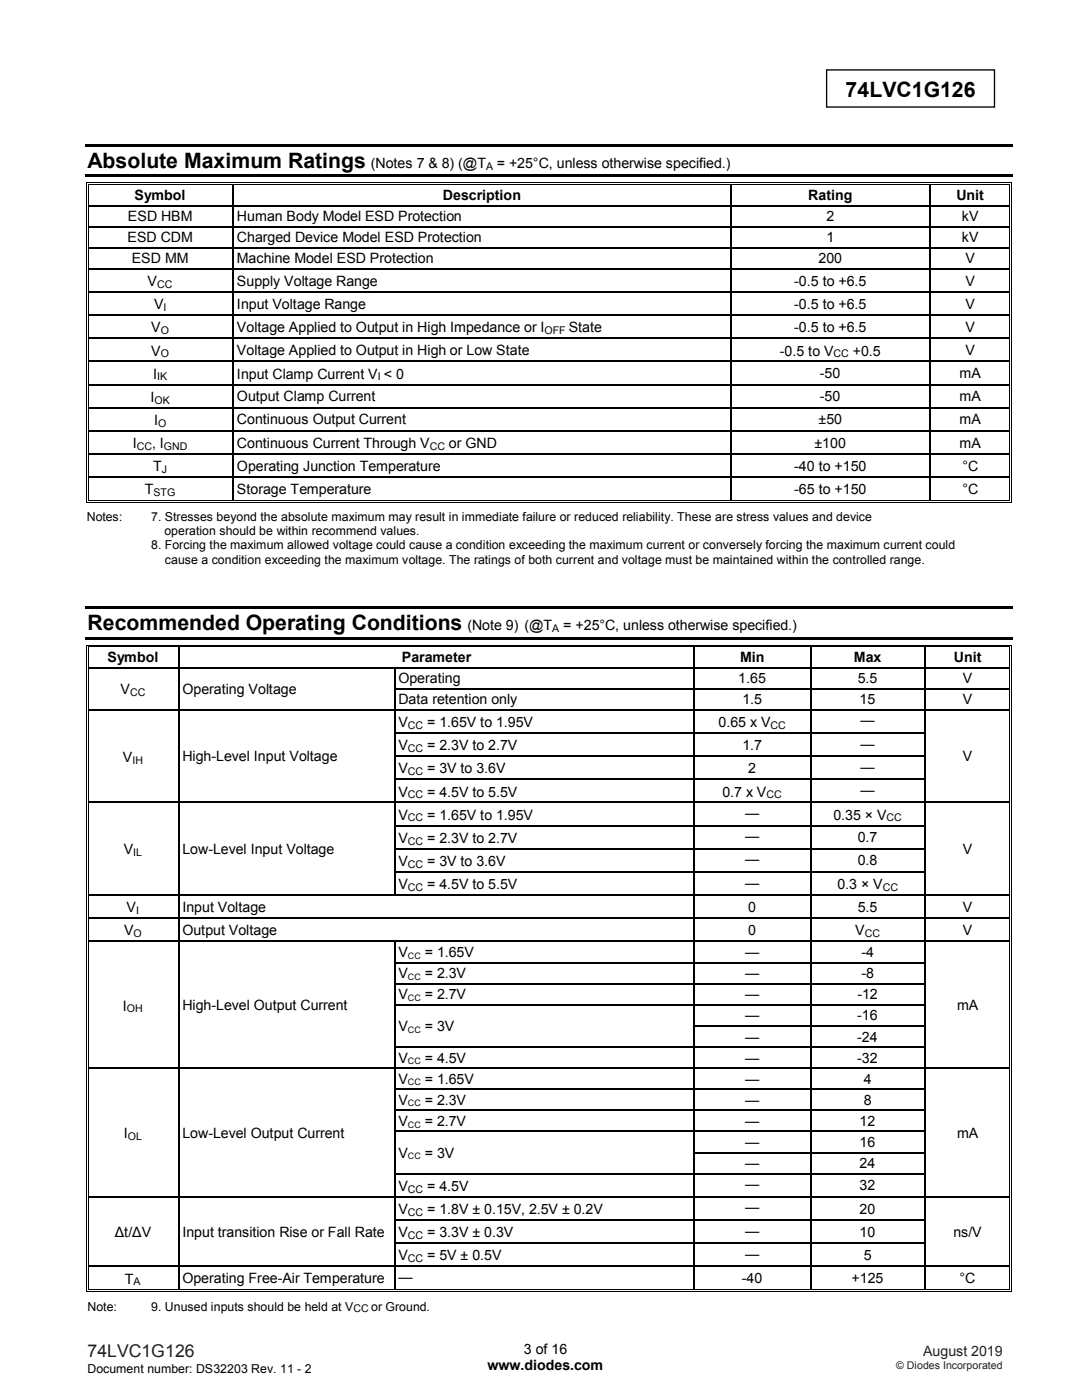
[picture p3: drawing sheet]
<svg xmlns="http://www.w3.org/2000/svg" width="216mm" height="279mm" viewBox="0 0 216 279" stroke-linecap="round" stroke-linejoin="round" font-family="sans-serif">
<defs><g id="words">
<g font-size="4.2">
<text x="168.7" y="19.3">74LVC1G126</text>
<text x="17.5" y="33.5">Absolute Maximum Ratings</text>
<text x="17.5" y="125.8">Recommended Operating Conditions</text>
</g>
<text font-size="3.5" fill="#231f20" x="17.5" y="270.9">74LVC1G126</text>
<g font-size="2.8">
<text x="74" y="33.5">(Notes 7 &amp; 8) (@T</text>
<text x="99.1" y="33.5">= +25°C, unless otherwise specified.)</text>
<text x="26.8" y="39.8">Symbol</text>
<text x="88.4" y="39.8">Description</text>
<text x="161.3" y="39.8">Rating</text>
<text x="190.8" y="39.8">Unit</text>
<text x="25.5" y="44.1">ESD HBM</text>
<text x="47.3" y="44.1">Human Body Model ESD Protection</text>
<text x="164.9" y="44.1">2</text>
<text x="191.9" y="44.1">kV</text>
<text x="25.4" y="48.3">ESD CDM</text>
<text x="26.3" y="52.5">ESD MM</text>
<text x="47.3" y="48.3">Charged Device Model ESD Protection</text>
<text x="47.3" y="52.5">Machine Model ESD Protection</text>
<text x="163.3" y="52.5">200</text>
<text x="164.9" y="48.3">1</text>
<text x="191.9" y="48.3">kV</text>
<text x="192.7" y="52.5">V</text>
<text x="29.5" y="57.1">V</text>
<text x="47.3" y="57">Supply Voltage Range</text>
<text x="158.5" y="57">-0.5 to +6.5</text>
<text x="192.7" y="57">V</text>
<text x="30.7" y="61.7">V</text>
<text x="47.3" y="61.6">Input Voltage Range</text>
<text x="158.5" y="61.6">-0.5 to +6.5</text>
<text x="192.7" y="61.6">V</text>
<text x="30.2" y="66.3">V</text>
<text x="30.2" y="71">V</text>
<text x="47.3" y="66.3">Voltage Applied to Output in High Impedance or I</text>
<text x="47.3" y="70.8">Voltage Applied to Output in High or Low State</text>
<text x="113.5" y="66.3">State</text>
<text x="155.6" y="71">-0.5 to V</text>
<text x="158.5" y="66.2">-0.5 to +6.5</text>
<text x="170.2" y="71">+0.5</text>
<text x="192.7" y="66.2">V</text>
<text x="192.7" y="70.8">V</text>
<text x="30.6" y="75.6">I</text>
<text x="47.3" y="75.6">Input Clamp Current V &lt; 0</text>
<text x="163.6" y="75.4">-50</text>
<text x="191.5" y="75.4">mA</text>
<text x="30" y="80.2">I</text>
<text x="47.3" y="80.1">Output Clamp Current</text>
<text x="163.6" y="80.1">-50</text>
<text x="191.5" y="80.1">mA</text>
<text x="26.5" y="89.5">I</text>
<text x="30.4" y="89.5">, I</text>
<text x="30.7" y="84.8">I</text>
<text x="47.3" y="84.7">Continuous Output Current</text>
<text x="47.3" y="89.5">Continuous Current Through V</text>
<text x="89.6" y="89.5">or GND</text>
<text x="162.5" y="89.3">±100</text>
<text x="163.3" y="84.7">±50</text>
<text x="191.5" y="84.7">mA</text>
<text x="191.5" y="89.3">mA</text>
<text x="30.6" y="94.1">T</text>
<text x="47.3" y="93.9">Operating Junction Temperature</text>
<text x="158.5" y="93.9">-40 to +150</text>
<text x="192" y="93.9">°C</text>
<text x="28.9" y="98.7">T</text>
<text x="47.3" y="98.6">Storage Temperature</text>
<text x="158.5" y="98.6">-65 to +150</text>
<text x="192" y="98.6">°C</text>
<text x="93.3" y="125.8">(Note 9) (@T</text>
<text x="112.4" y="125.8">= +25°C, unless otherwise specified.)</text>
<text x="21.4" y="132.1">Symbol</text>
<text x="79.5" y="136.4">Operating</text>
<text x="80.2" y="132.1">Parameter</text>
<text x="147.3" y="136.4">1.65</text>
<text x="147.7" y="132.1">Min</text>
<text x="170.3" y="132.1">Max</text>
<text x="171.2" y="136.4">5.5</text>
<text x="190.3" y="132.1">Unit</text>
<text x="192.2" y="136.4">V</text>
<text x="24" y="138.6">V</text>
<text x="36.4" y="138.4">Operating Voltage</text>
<text x="79.5" y="140.5">Data retention only</text>
<text x="148.1" y="140.5">1.5</text>
<text x="171.5" y="140.5">15</text>
<text x="192.2" y="140.5">V</text>
<text x="79.5" y="145.1">V</text>
<text x="79.5" y="149.7">V</text>
<text x="85.3" y="149.7">= 2.3V to 2.7V</text>
<text x="85.3" y="145.1">= 1.65V to 1.95V</text>
<text x="143.4" y="145.1">0.65 x V</text>
<text x="148.1" y="149.6">1.7</text>
<text x="171.7" y="144.8">—</text>
<text x="171.7" y="149.4">—</text>
<text x="24.5" y="152.1">V</text>
<text x="36.4" y="151.9">High-Level Input Voltage</text>
<text x="79.5" y="154.3">V</text>
<text x="85.3" y="154.3">= 3V to 3.6V</text>
<text x="149.3" y="154.2">2</text>
<text x="171.7" y="154">—</text>
<text x="192.2" y="151.9">V</text>
<text x="79.5" y="159">V</text>
<text x="85.3" y="159">= 4.5V to 5.5V</text>
<text x="144.1" y="159">0.7 x V</text>
<text x="171.7" y="158.6">—</text>
<text x="79.5" y="163.6">V</text>
<text x="85.3" y="163.6">= 1.65V to 1.95V</text>
<text x="148.7" y="163.2">—</text>
<text x="148.7" y="167.9">—</text>
<text x="166.3" y="163.6">0.35 × V</text>
<text x="24.7" y="170.5">V</text>
<text x="36.4" y="170.4">Low-Level Input Voltage</text>
<text x="79.5" y="168.2">V</text>
<text x="79.5" y="172.8">V</text>
<text x="85.3" y="168.2">= 2.3V to 2.7V</text>
<text x="85.3" y="172.8">= 3V to 3.6V</text>
<text x="148.7" y="172.5">—</text>
<text x="171.2" y="168.1">0.7</text>
<text x="171.2" y="172.7">0.8</text>
<text x="192.2" y="170.4">V</text>
<text x="79.5" y="177.5">V</text>
<text x="85.3" y="177.5">= 4.5V to 5.5V</text>
<text x="148.7" y="177.1">—</text>
<text x="167.1" y="177.5">0.3 × V</text>
<text x="25.3" y="182.1">V</text>
<text x="36.4" y="181.9">Input Voltage</text>
<text x="149.3" y="181.9">0</text>
<text x="171.2" y="181.9">5.5</text>
<text x="192.1" y="181.9">V</text>
<text x="24.8" y="186.7">V</text>
<text x="36.4" y="186.6">Output Voltage</text>
<text x="79.5" y="191">V</text>
<text x="84.8" y="191">= 1.65V</text>
<text x="148.7" y="191">—</text>
<text x="149.3" y="186.6">0</text>
<text x="170.6" y="186.7">V</text>
<text x="171.9" y="191">-4</text>
<text x="192.2" y="186.6">V</text>
<text x="79.5" y="195.2">V</text>
<text x="84.8" y="195.2">= 2.3V</text>
<text x="148.7" y="195.2">—</text>
<text x="171.9" y="195.2">-8</text>
<text x="24.5" y="201.7">I</text>
<text x="36.4" y="201.5">High-Level Output Current</text>
<text x="79.5" y="199.4">V</text>
<text x="84.8" y="199.4">= 2.7V</text>
<text x="148.7" y="203.6">—</text>
<text x="148.7" y="199.4">—</text>
<text x="171.1" y="203.6">-16</text>
<text x="171.1" y="199.4">-12</text>
<text x="191" y="201.5">mA</text>
<text x="79.5" y="205.7">V</text>
<text x="84.8" y="205.7">= 3V</text>
<text x="148.7" y="207.9">—</text>
<text x="171.1" y="207.9">-24</text>
<text x="79.5" y="212">V</text>
<text x="84.8" y="212">= 4.5V</text>
<text x="148.7" y="212">—</text>
<text x="171.1" y="212">-32</text>
<text x="79.5" y="216.3">V</text>
<text x="79.5" y="220.5">V</text>
<text x="84.8" y="216.3">= 1.65V</text>
<text x="84.8" y="220.5">= 2.3V</text>
<text x="148.7" y="216.3">—</text>
<text x="148.7" y="220.5">—</text>
<text x="172.3" y="216.3">4</text>
<text x="172.3" y="220.5">8</text>
<text x="24.7" y="227.2">I</text>
<text x="36.4" y="227">Low-Level Output Current</text>
<text x="79.5" y="224.7">V</text>
<text x="84.8" y="224.7">= 2.7V</text>
<text x="148.7" y="224.7">—</text>
<text x="171.5" y="224.7">12</text>
<text x="191" y="227">mA</text>
<text x="79.5" y="231">V</text>
<text x="84.8" y="231">= 3V</text>
<text x="148.7" y="228.9">—</text>
<text x="148.7" y="233.1">—</text>
<text x="171.5" y="228.9">16</text>
<text x="171.5" y="233.1">24</text>
<text x="79.5" y="237.7">V</text>
<text x="85.3" y="237.7">= 4.5V</text>
<text x="148.7" y="237.4">—</text>
<text x="171.5" y="237.6">32</text>
<text x="79.5" y="242.3">V</text>
<text x="85.3" y="242.3">= 1.8V ± 0.15V, 2.5V ± 0.2V</text>
<text x="148.7" y="242">—</text>
<text x="171.5" y="242.2">20</text>
<text x="22.9" y="246.8">Δt/ΔV</text>
<text x="36.4" y="246.8">Input transition Rise or Fall Rate</text>
<text x="79.5" y="246.9">V</text>
<text x="79.5" y="251.5">V</text>
<text x="85.3" y="246.9">= 3.3V ± 0.3V</text>
<text x="85.3" y="251.5">= 5V ± 0.5V</text>
<text x="148.7" y="246.6">—</text>
<text x="148.7" y="251.2">—</text>
<text x="171.5" y="246.8">10</text>
<text x="172.3" y="251.4">5</text>
<text x="190.2" y="246.8">ns/V</text>
<text x="24.9" y="256.2">T</text>
<text x="36.4" y="256">Operating Free-Air Temperature</text>
<text x="79.5" y="255.8">—</text>
<text x="148" y="256">-40</text>
<text x="169.9" y="256">+125</text>
<text x="191.5" y="256">°C</text>
<text x="97.3" y="273.4">www.diodes.com</text>
<text x="104.5" y="270.2">3 of 16</text>
</g>
<text font-size="2.8" fill="#231f20" x="184.2" y="270.6">August 2019</text>
<g font-size="2.5">
<text x="17.3" y="104">Notes:</text>
<text x="30.2" y="104">7. Stresses beyond the absolute maximum may result in immediate failure or reduced reliability. These are stress values and device</text>
<text x="32.8" y="106.8">operation should be within recommend values.</text>
<text x="30.2" y="109.6">8. Forcing the maximum allowed voltage could cause a condition exceeding the maximum current or conversely forcing the maximum current could</text>
<text x="32.9" y="112.5">cause a condition exceeding the maximum voltage. The ratings of both current and voltage must be maintained within the controlled range.</text>
<text x="17.5" y="261.6">Note:</text>
<text x="30.2" y="261.6">9. Unused inputs should be held at V</text>
<text x="74.1" y="261.6">or Ground.</text>
<text x="17.5" y="274">Document number: DS32203 Rev. 11 - 2</text>
</g>
<g font-size="2.1">
<text x="97" y="33.9">A</text>
<text x="31.4" y="57.4">CC</text>
<text x="32.6" y="62.1">I</text>
<text x="32.1" y="66.7">O</text>
<text x="32.1" y="71.3">O</text>
<text x="108.7" y="66.7">OFF</text>
<text x="166.3" y="71.3">CC</text>
<text x="31.4" y="75.9">IK</text>
<text x="75.4" y="75.9">I</text>
<text x="30.8" y="80.6">OK</text>
<text x="27.3" y="89.8">CC</text>
<text x="31.5" y="85.2">O</text>
<text x="32.7" y="89.8">GND</text>
<text x="85.8" y="89.8">CC</text>
<text x="32.3" y="94.4">J</text>
<text x="30.6" y="99">STG</text>
<text x="110.2" y="126.1">A</text>
<text x="26" y="138.9">CC</text>
<text x="81.4" y="145.5">CC</text>
<text x="153.8" y="145.5">CC</text>
<text x="26.4" y="152.4">IH</text>
<text x="81.4" y="150.1">CC</text>
<text x="81.4" y="154.7">CC</text>
<text x="81.4" y="159.3">CC</text>
<text x="153" y="159.3">CC</text>
<text x="81.4" y="163.9">CC</text>
<text x="176.9" y="163.9">CC</text>
<text x="26.6" y="170.9">IL</text>
<text x="81.4" y="168.6">CC</text>
<text x="81.4" y="173.2">CC</text>
<text x="81.4" y="177.8">CC</text>
<text x="176.1" y="177.8">CC</text>
<text x="27.2" y="182.4">I</text>
<text x="26.7" y="187">O</text>
<text x="172.6" y="187">CC</text>
<text x="25.3" y="202">OH</text>
<text x="25.5" y="227.5">OL</text>
<text x="81.4" y="238">CC</text>
<text x="81.4" y="242.7">CC</text>
<text x="81.4" y="247.3">CC</text>
<text x="81.4" y="251.9">CC</text>
<text x="26.7" y="256.5">A</text>
<text x="70.5" y="261.9">CC</text>
</g>
<text font-size="2.1" fill="#231f20" x="178.8" y="273.2">© Diodes Incorporated</text>
<g font-size="1.8">
<text x="81.4" y="191.3">CC</text>
<text x="81.4" y="195.5">CC</text>
<text x="81.4" y="199.8">CC</text>
<text x="81.4" y="206.1">CC</text>
<text x="81.4" y="212.4">CC</text>
<text x="81.4" y="216.6">CC</text>
<text x="81.4" y="220.8">CC</text>
<text x="81.4" y="225">CC</text>
<text x="81.4" y="231.4">CC</text>
</g>
</g></defs>
<path d="M164.9 14h33.5v7.4h-33.5z" fill="none" stroke="#000" stroke-width=".26"/>
<g fill="#000">
<path d="M17 28.7h185.1v.5h-185.1z" fill-rule="evenodd"/>
<path d="M17 34.8h185.1v.5h-185.1z" fill-rule="evenodd"/>
<path d="M17 120.9h185.1v.6h-185.1z" fill-rule="evenodd"/>
<path d="M17 127.1h185.1v.5h-185.1z" fill-rule="evenodd"/>
</g>
<g fill="#000">
<path d="M17.2 36.4h.2v.6h-.2zM17.2 36.4h.5v.2h-.5zM17.6 36.7h.1v.3h-.1zM17.6 36.7h.1v.2h-.1zM46.4 36.9l.3 .1zM46.4 36.4h.5v.2h-.5zM46.4 36.7h.5v.2h-.5zM145.7 36.9l.2 .1zM145.7 36.4h.5v.2h-.5zM145.7 36.7h.5v.2h-.5zM185.5 36.9l.2 .1zM185.5 36.4h.5v.2h-.5z"/>
<path d="M185.5 36.7h.5v.2h-.5zM201.4 36.4h.5v.2h-.5zM201.4 36.7h.1v.3h-.1zM201.4 36.7h.1v.2h-.1zM201.7 36.4h.2v.6h-.2zM17.2 40.9h.2v.2h-.2zM17.2 45.1h.2v.2h-.2zM17.2 49.3h.2v.3h-.2zM17.2 53.6h.2v.2h-.2zM17.2 58.2h.2v.2h-.2zM17.6 40.9h.1v.2h-.1zM17.6 45.1h.1v.2h-.1z"/>
<path d="M17.6 49.3h.1v.3h-.1zM17.6 53.6h.1v.2h-.1zM17.6 58.2h.1v.2h-.1zM46.4 40.9h.3v.2h-.3zM46.4 45.1h.3v.2h-.3zM46.4 49.3h.3v.3h-.3zM46.4 53.6h.3v.2h-.3zM46.4 58.2h.3v.2h-.3zM145.7 40.9h.2v.2h-.2zM145.7 45.1h.2v.2h-.2zM145.7 49.3h.2v.3h-.2zM145.7 53.6h.2v.2h-.2z"/>
<path d="M145.7 58.2h.2v.2h-.2zM185.5 40.9h.2v.2h-.2zM185.5 45.1h.2v.2h-.2zM185.5 49.3h.2v.3h-.2zM185.5 53.6h.2v.2h-.2zM185.5 58.2h.2v.2h-.2zM201.4 40.9h.1v.2h-.1zM201.4 45.1h.1v.2h-.1zM201.4 49.3h.1v.3h-.1zM201.4 53.6h.1v.2h-.1zM201.4 58.2h.1v.2h-.1zM201.7 40.9h.2v.2h-.2z"/>
<path d="M201.7 45.1h.2v.2h-.2zM201.7 49.3h.2v.3h-.2zM201.7 53.6h.2v.2h-.2zM201.7 58.2h.2v.2h-.2zM17.2 62.8h.2v.2h-.2zM17.2 67.4h.2v.2h-.2zM17.2 72h.2v.3h-.2zM17.2 76.6h.2v.3h-.2zM17.6 62.8h.1v.2h-.1zM17.6 67.4h.1v.2h-.1zM17.6 72h.1v.3h-.1zM17.6 76.6h.1v.3h-.1z"/>
<path d="M46.4 62.8h.3v.2h-.3zM46.4 67.4h.3v.2h-.3zM46.4 72h.3v.3h-.3zM46.4 76.6h.3v.3h-.3zM145.7 62.8h.2v.2h-.2zM145.7 67.4h.2v.2h-.2zM145.7 72h.2v.3h-.2zM145.7 76.6h.2v.3h-.2zM185.5 62.8h.2v.2h-.2zM185.5 67.4h.2v.2h-.2zM185.5 72h.2v.3h-.2zM185.5 76.6h.2v.3h-.2z"/>
<path d="M201.4 62.8h.1v.2h-.1zM201.4 67.4h.1v.2h-.1zM201.4 72h.1v.3h-.1zM201.4 76.6h.1v.3h-.1zM201.7 62.8h.2v.2h-.2zM201.7 67.4h.2v.2h-.2zM201.7 72h.2v.3h-.2zM201.7 76.6h.2v.3h-.2zM17.2 81.2h.2v.3h-.2zM17.2 85.9h.2v.2h-.2zM17.2 90.5h.2v.3h-.2zM17.2 95.1h.2v.3h-.2z"/>
<path d="M17.6 81.2h.1v.3h-.1zM17.6 85.9h.1v.2h-.1zM17.6 90.5h.1v.3h-.1zM17.6 95.1h.1v.3h-.1zM17.6 99.8h.1v.1h-.1zM46.4 81.2h.3v.3h-.3zM46.4 85.9h.3v.2h-.3zM46.4 90.5h.3v.3h-.3zM46.4 95.1h.3v.3h-.3zM46.4 99.8h.5v.1h-.5zM145.7 81.2h.2v.3h-.2zM145.7 85.9h.2v.2h-.2z"/>
<path d="M145.7 90.5h.2v.3h-.2zM145.7 95.1h.2v.3h-.2zM145.7 99.8h.5v.1h-.5zM185.5 81.2h.2v.3h-.2zM185.5 85.9h.2v.2h-.2zM185.5 90.5h.2v.3h-.2zM185.5 95.1h.2v.3h-.2zM185.5 99.8h.5v.1h-.5zM201.4 81.2h.1v.3h-.1zM201.4 85.9h.1v.2h-.1zM201.4 90.5h.1v.3h-.1zM201.4 95.1h.1v.3h-.1z"/>
<path d="M201.4 99.8h.1v.1h-.1zM201.7 81.2h.2v.3h-.2zM201.7 85.9h.2v.2h-.2zM201.7 90.5h.2v.3h-.2zM201.7 95.1h.2v.3h-.2zM17.2 99.8h.2v.5h-.2zM17.2 100.1h.5v.2h-.5zM46.4 100.1h.5v.2h-.5zM145.7 100.1h.5v.2h-.5zM185.5 100.1h.5v.2h-.5zM201.4 100.1h.5v.2h-.5zM201.7 99.8h.2v.5h-.2z"/>
<path d="M17.2 128.7h.2v.5h-.2zM17.2 128.7h.5v.1h-.5zM17.2 133.1h.2v.2h-.2zM17.2 137.3h.2v.3h-.2zM17.6 129h.1v.2h-.1zM17.6 133.1h.1v.2h-.1zM17.6 137.3h.1v.3h-.1zM35.5 129.2h.3zM35.5 128.7h.5v.1h-.5zM35.5 129h.5v.2h-.5zM35.5 133.1h.3v.2h-.3zM35.5 137.3h.3v.3h-.3z"/>
<path d="M78.7 133.1h.2v.2h-.2zM78.7 137.3h.2v.3h-.2zM138.4 129.2h.2zM138.4 128.7h.5v.1h-.5zM138.4 129h.5v.2h-.5zM138.4 133.1h.2v.2h-.2zM138.4 137.3h.2v.3h-.2zM161.6 129.2h.3zM161.6 128.7h.5v.1h-.5zM161.6 129h.5v.2h-.5zM161.6 133.1h.3v.2h-.3zM161.6 137.3h.3v.3h-.3z"/>
<path d="M184.4 129.2h.3zM184.4 128.7h.5v.1h-.5zM184.4 129h.5v.2h-.5zM184.4 133.1h.3v.2h-.3zM184.4 137.3h.3v.3h-.3zM201.4 128.7h.5v.1h-.5zM201.4 129h.1v.2h-.1zM201.4 133.1h.1v.2h-.1zM201.4 137.3h.1v.3h-.1zM201.7 128.7h.2v.5h-.2zM201.7 133.1h.2v.2h-.2zM201.7 137.3h.2v.3h-.2z"/>
<path d="M17.2 141.6h.2v.2h-.2zM17.2 146.2h.2v.2h-.2zM17.2 150.8h.2v.2h-.2zM17.2 155.4h.2v.3h-.2zM17.6 141.6h.1v.2h-.1zM17.6 146.2h.1v.2h-.1zM17.6 150.8h.1v.2h-.1zM17.6 155.4h.1v.3h-.1zM35.5 141.6h.3v.2h-.3zM35.5 146.2h.3v.2h-.3zM35.5 150.8h.3v.2h-.3zM35.5 155.4h.3v.3h-.3z"/>
<path d="M78.7 141.6h.2v.2h-.2zM78.7 146.2h.2v.2h-.2zM78.7 150.8h.2v.2h-.2zM78.7 155.4h.2v.3h-.2zM138.4 141.6h.2v.2h-.2zM138.4 146.2h.2v.2h-.2zM138.4 150.8h.2v.2h-.2zM138.4 155.4h.2v.3h-.2zM161.6 141.6h.3v.2h-.3zM161.6 146.2h.3v.2h-.3zM161.6 150.8h.3v.2h-.3zM161.6 155.4h.3v.3h-.3z"/>
<path d="M184.4 141.6h.3v.2h-.3zM184.4 146.2h.3v.2h-.3zM184.4 150.8h.3v.2h-.3zM184.4 155.4h.3v.3h-.3zM201.4 141.6h.1v.2h-.1zM201.4 146.2h.1v.2h-.1zM201.4 150.8h.1v.2h-.1zM201.4 155.4h.1v.3h-.1zM201.7 141.6h.2v.2h-.2zM201.7 146.2h.2v.2h-.2zM201.7 150.8h.2v.2h-.2zM201.7 155.4h.2v.3h-.2z"/>
<path d="M17.2 160h.2v.3h-.2zM17.2 164.6h.2v.3h-.2zM17.2 169.3h.2v.2h-.2zM17.2 173.9h.2v.3h-.2zM17.2 178.5h.2v.3h-.2zM17.6 160h.1v.3h-.1zM17.6 164.6h.1v.3h-.1zM17.6 169.3h.1v.2h-.1zM17.6 173.9h.1v.3h-.1zM17.6 178.5h.1v.3h-.1zM35.5 160h.3v.3h-.3zM35.5 164.6h.3v.3h-.3z"/>
<path d="M35.5 169.3h.3v.2h-.3zM35.5 173.9h.3v.3h-.3zM35.5 178.5h.3v.3h-.3zM78.7 160h.2v.3h-.2zM78.7 164.6h.2v.3h-.2zM78.7 169.3h.2v.2h-.2zM78.7 173.9h.2v.3h-.2zM78.7 178.5h.2v.3h-.2zM138.4 160h.2v.3h-.2zM138.4 164.6h.2v.3h-.2zM138.4 169.3h.2v.2h-.2zM138.4 173.9h.2v.3h-.2z"/>
<path d="M138.4 178.5h.2v.3h-.2zM161.6 160h.3v.3h-.3zM161.6 164.6h.3v.3h-.3zM161.6 169.3h.3v.2h-.3zM161.6 173.9h.3v.3h-.3zM161.6 178.5h.3v.3h-.3zM184.4 160h.3v.3h-.3zM184.4 164.6h.3v.3h-.3zM184.4 169.3h.3v.2h-.3zM184.4 173.9h.3v.3h-.3zM184.4 178.5h.3v.3h-.3zM201.4 160h.1v.3h-.1z"/>
<path d="M201.4 164.6h.1v.3h-.1zM201.4 169.3h.1v.2h-.1zM201.4 173.9h.1v.3h-.1zM201.4 178.5h.1v.3h-.1zM201.7 160h.2v.3h-.2zM201.7 164.6h.2v.3h-.2zM201.7 169.3h.2v.2h-.2zM201.7 173.9h.2v.3h-.2zM201.7 178.5h.2v.3h-.2zM17.2 183.1h.2v.3h-.2zM17.2 187.7h.2v.3h-.2zM17.2 192h.2v.2h-.2z"/>
<path d="M17.2 196.2h.2v.2h-.2zM17.6 183.1h.1v.3h-.1zM17.6 187.7h.1v.3h-.1zM17.6 192h.1v.2h-.1zM17.6 196.2h.1v.2h-.1zM35.5 183.1h.3v.3h-.3zM35.5 187.7h.3v.3h-.3zM35.5 192h.3v.2h-.3zM35.5 196.2h.3v.2h-.3zM78.7 187.7h.2v.3h-.2zM78.7 192h.2v.2h-.2zM78.7 196.2h.2v.2h-.2z"/>
<path d="M138.4 183.1h.2v.3h-.2zM138.4 187.7h.2v.3h-.2zM138.4 192h.2v.2h-.2zM138.4 196.2h.2v.2h-.2zM161.6 183.1h.3v.3h-.3zM161.6 187.7h.3v.3h-.3zM161.6 192h.3v.2h-.3zM161.6 196.2h.3v.2h-.3zM184.4 183.1h.3v.3h-.3zM184.4 187.7h.3v.3h-.3zM184.4 192h.3v.2h-.3zM184.4 196.2h.3v.2h-.3z"/>
<path d="M201.4 183.1h.1v.3h-.1zM201.4 187.7h.1v.3h-.1zM201.4 192h.1v.2h-.1zM201.4 196.2h.1v.2h-.1zM201.7 183.1h.2v.3h-.2zM201.7 187.7h.2v.3h-.2zM201.7 192h.2v.2h-.2zM201.7 196.2h.2v.2h-.2zM17.2 200.4h.2v.3h-.2zM17.2 204.6h.2v.3h-.2zM17.2 208.8h.2v.3h-.2zM17.2 213.1h.2v.2h-.2z"/>
<path d="M17.2 217.3h.2v.2h-.2zM17.6 200.4h.1v.3h-.1zM17.6 204.6h.1v.3h-.1zM17.6 208.8h.1v.3h-.1zM17.6 213.1h.1v.2h-.1zM17.6 217.3h.1v.2h-.1zM35.5 200.4h.3v.3h-.3zM35.5 204.6h.3v.3h-.3zM35.5 208.8h.3v.3h-.3zM35.5 213.1h.3v.2h-.3zM35.5 217.3h.3v.2h-.3zM78.7 200.4h.2v.3h-.2z"/>
<path d="M78.7 204.6h.2v.3h-.2zM78.7 208.8h.2v.3h-.2zM78.7 213.1h.2v.2h-.2zM78.7 217.3h.2v.2h-.2zM138.4 200.4h.2v.3h-.2zM138.4 204.6h.2v.3h-.2zM138.4 208.8h.2v.3h-.2zM138.4 213.1h.2v.2h-.2zM138.4 217.3h.2v.2h-.2zM161.6 200.4h.3v.3h-.3zM161.6 204.6h.3v.3h-.3zM161.6 208.8h.3v.3h-.3z"/>
<path d="M161.6 213.1h.3v.2h-.3zM161.6 217.3h.3v.2h-.3zM184.4 200.4h.3v.3h-.3zM184.4 204.6h.3v.3h-.3zM184.4 208.8h.3v.3h-.3zM184.4 213.1h.3v.2h-.3zM184.4 217.3h.3v.2h-.3zM201.4 200.4h.1v.3h-.1zM201.4 204.6h.1v.3h-.1zM201.4 208.8h.1v.3h-.1zM201.4 213.1h.1v.2h-.1zM201.4 217.3h.1v.2h-.1z"/>
<path d="M201.7 200.4h.2v.3h-.2zM201.7 204.6h.2v.3h-.2zM201.7 208.8h.2v.3h-.2zM201.7 213.1h.2v.2h-.2zM201.7 217.3h.2v.2h-.2zM17.2 221.5h.2v.2h-.2zM17.2 225.7h.2v.2h-.2zM17.2 229.9h.2v.3h-.2zM17.2 234.1h.2v.3h-.2zM17.2 238.8h.2v.2h-.2zM17.6 221.5h.1v.2h-.1zM17.6 225.7h.1v.2h-.1z"/>
<path d="M17.6 229.9h.1v.3h-.1zM17.6 234.1h.1v.3h-.1zM17.6 238.8h.1v.2h-.1zM35.5 221.5h.3v.2h-.3zM35.5 225.7h.3v.2h-.3zM35.5 229.9h.3v.3h-.3zM35.5 234.1h.3v.3h-.3zM35.5 238.8h.3v.2h-.3zM78.7 221.5h.2v.2h-.2zM78.7 225.7h.2v.2h-.2zM78.7 229.9h.2v.3h-.2zM78.7 234.1h.2v.3h-.2z"/>
<path d="M78.7 238.8h.2v.2h-.2zM138.4 221.5h.2v.2h-.2zM138.4 225.7h.2v.2h-.2zM138.4 229.9h.2v.3h-.2zM138.4 234.1h.2v.3h-.2zM138.4 238.8h.2v.2h-.2zM161.6 221.5h.3v.2h-.3zM161.6 225.7h.3v.2h-.3zM161.6 229.9h.3v.3h-.3zM161.6 234.1h.3v.3h-.3zM161.6 238.8h.3v.2h-.3zM184.4 221.5h.3v.2h-.3z"/>
<path d="M184.4 225.7h.3v.2h-.3zM184.4 229.9h.3v.3h-.3zM184.4 234.1h.3v.3h-.3zM184.4 238.8h.3v.2h-.3zM201.4 221.5h.1v.2h-.1zM201.4 225.7h.1v.2h-.1zM201.4 229.9h.1v.3h-.1zM201.4 234.1h.1v.3h-.1zM201.4 238.8h.1v.2h-.1zM201.7 221.5h.2v.2h-.2zM201.7 225.7h.2v.2h-.2zM201.7 229.9h.2v.3h-.2z"/>
<path d="M201.7 234.1h.2v.3h-.2zM201.7 238.8h.2v.2h-.2zM17.2 243.4h.2v.2h-.2zM17.2 248h.2v.2h-.2zM17.2 252.6h.2v.3h-.2zM17.2 257.3h.2v.5h-.2zM17.2 257.6h.5v.2h-.5zM17.6 243.4h.1v.2h-.1zM17.6 248h.1v.2h-.1zM17.6 252.6h.1v.3h-.1zM17.6 257.3h.1v.1h-.1zM35.5 243.4h.3v.2h-.3z"/>
<path d="M35.5 248h.3v.2h-.3zM35.5 252.6h.3v.3h-.3zM35.5 257.3h.5v.1h-.5zM35.5 257.6h.5v.2h-.5zM78.7 243.4h.2v.2h-.2zM78.7 248h.2v.2h-.2zM78.7 252.6h.2v.3h-.2zM78.7 257.3h.5v.1h-.5zM78.7 257.6h.5v.2h-.5zM138.4 243.4h.2v.2h-.2zM138.4 248h.2v.2h-.2zM138.4 252.6h.2v.3h-.2z"/>
<path d="M138.4 257.3h.5v.1h-.5zM138.4 257.6h.5v.2h-.5zM161.6 243.4h.3v.2h-.3zM161.6 248h.3v.2h-.3zM161.6 252.6h.3v.3h-.3zM161.6 257.3h.5v.1h-.5zM161.6 257.6h.5v.2h-.5zM184.4 243.4h.3v.2h-.3zM184.4 248h.3v.2h-.3zM184.4 252.6h.3v.3h-.3zM184.4 257.3h.5v.1h-.5zM184.4 257.6h.5v.2h-.5z"/>
<path d="M201.4 243.4h.1v.2h-.1zM201.4 248h.1v.2h-.1zM201.4 252.6h.1v.3h-.1zM201.4 257.6h.5v.2h-.5zM201.4 257.3h.1v.1h-.1zM201.7 243.4h.2v.2h-.2zM201.7 248h.2v.2h-.2zM201.7 252.6h.2v.3h-.2zM201.7 257.3h.2v.5h-.2z"/>
</g>
<g fill="none" stroke="#000" stroke-width=".2">
<path d="M17.3 37v3.9M17.7 37v3.9M17.7 36.5h28.7M17.7 36.8h28.7M46.9 36.5h98.8M46.9 36.8h98.8M146.2 36.5h39.3M146.2 36.8h39.3M186 36.5h15.4M186 36.8h15.4M201.5 37v3.9M201.8 37v3.9"/>
<path d="M17.3 41.1v4M17.3 45.3v4M17.3 49.6v4M17.3 53.8v4.4M17.3 58.4v4.4M17.7 41.1v4M17.7 45.3v4M17.7 49.6v4M17.7 53.8v4.4M17.7 58.4v4.4M201.5 41.1v4M201.5 45.3v4"/>
<path d="M201.5 49.6v4M201.5 53.8v4.4M201.5 58.4v4.4M201.8 41.1v4M201.8 45.3v4M201.8 49.6v4M201.8 53.8v4.4M201.8 58.4v4.4M17.3 63v4.4M17.3 67.6v4.4M17.3 72.3v4.3M17.3 76.9v4.3"/>
<path d="M17.7 63v4.4M17.7 67.6v4.4M17.7 72.3v4.3M17.7 76.9v4.3M201.5 63v4.4M201.5 67.6v4.4M201.5 72.3v4.3M201.5 76.9v4.3M201.8 63v4.4M201.8 67.6v4.4M201.8 72.3v4.3M201.8 76.9v4.3"/>
<path d="M17.3 81.5v4.4M17.3 86.1v4.4M17.3 90.8v4.3M17.3 95.4v4.4M17.7 81.5v4.4M17.7 86.1v4.4M17.7 90.8v4.3M17.7 95.4v4.4M17.7 99.9h28.7M46.9 99.9h98.8M146.2 99.9h39.3M186 99.9h15.4"/>
<path d="M201.5 81.5v4.4M201.5 86.1v4.4M201.5 90.8v4.3M201.5 95.4v4.4M201.8 81.5v4.4M201.8 86.1v4.4M201.8 90.8v4.3M201.8 95.4v4.4M17.7 100.2h28.7M46.9 100.2h98.8M146.2 100.2h39.3M186 100.2h15.4"/>
<path d="M17.3 129.2v3.9M17.3 133.3v4M17.3 137.6v4M17.7 129.2v3.9M17.7 133.3v4M17.7 137.6v4M17.7 128.7h17.8M17.7 129.1h17.8M36 128.7h102.4M36 129.1h102.4M138.9 128.7h22.7M138.9 129.1h22.7"/>
<path d="M162.1 128.7h22.3M162.1 129.1h22.3M184.9 128.7h16.5M184.9 129.1h16.5M201.5 129.2v3.9M201.5 133.3v4M201.5 137.6v4M201.8 129.2v3.9M201.8 133.3v4M201.8 137.6v4M17.3 141.8v4.4M17.3 146.4v4.4"/>
<path d="M17.3 151v4.4M17.3 155.7v4.3M17.7 141.8v4.4M17.7 146.4v4.4M17.7 151v4.4M17.7 155.7v4.3M201.5 141.8v4.4M201.5 146.4v4.4M201.5 151v4.4M201.5 155.7v4.3M201.8 141.8v4.4M201.8 146.4v4.4"/>
<path d="M201.8 151v4.4M201.8 155.7v4.3M17.3 160.3v4.3M17.3 164.9v4.4M17.3 169.5v4.4M17.3 174.2v4.3M17.3 178.8v4.3M17.7 160.3v4.3M17.7 164.9v4.4M17.7 169.5v4.4M17.7 174.2v4.3M17.7 178.8v4.3"/>
<path d="M201.5 160.3v4.3M201.5 164.9v4.4M201.5 169.5v4.4M201.5 174.2v4.3M201.5 178.8v4.3M201.8 160.3v4.3M201.8 164.9v4.4M201.8 169.5v4.4M201.8 174.2v4.3M201.8 178.8v4.3M17.3 183.4v4.3M17.3 188v4"/>
<path d="M17.3 192.2v4M17.3 196.4v4M17.7 183.4v4.3M17.7 188v4M17.7 192.2v4M17.7 196.4v4M201.5 183.4v4.3M201.5 188v4M201.5 192.2v4M201.5 196.4v4M201.8 183.4v4.3M201.8 188v4"/>
<path d="M201.8 192.2v4M201.8 196.4v4M17.3 200.7v3.9M17.3 204.9v3.9M17.3 209.1v4M17.3 213.3v4M17.3 217.5v4M17.7 200.7v3.9M17.7 204.9v3.9M17.7 209.1v4M17.7 213.3v4M17.7 217.5v4"/>
<path d="M201.5 200.7v3.9M201.5 204.9v3.9M201.5 209.1v4M201.5 213.3v4M201.5 217.5v4M201.8 200.7v3.9M201.8 204.9v3.9M201.8 209.1v4M201.8 213.3v4M201.8 217.5v4M17.3 221.7v4M17.3 225.9v4"/>
<path d="M17.3 230.2v3.9M17.3 234.4v4.4M17.3 239v4.4M17.7 221.7v4M17.7 225.9v4M17.7 230.2v3.9M17.7 234.4v4.4M17.7 239v4.4M201.5 221.7v4M201.5 225.9v4M201.5 230.2v3.9M201.5 234.4v4.4"/>
<path d="M201.5 239v4.4M201.8 221.7v4M201.8 225.9v4M201.8 230.2v3.9M201.8 234.4v4.4M201.8 239v4.4M17.3 243.6v4.4M17.3 248.2v4.4M17.3 252.9v4.4M17.7 243.6v4.4M17.7 248.2v4.4M17.7 252.9v4.4"/>
<path d="M17.7 257.7h17.8M17.7 257.3h17.8M36 257.7h42.7M36 257.3h42.7M79.2 257.7h59.2M79.2 257.3h59.2M138.9 257.7h22.7M138.9 257.3h22.7M162.1 257.7h22.3M162.1 257.3h22.3M184.9 257.7h16.5M184.9 257.3h16.5"/>
<path d="M201.5 243.6v4.4M201.5 248.2v4.4M201.5 252.9v4.4M201.8 243.6v4.4M201.8 248.2v4.4M201.8 252.9v4.4"/>
</g>
<g fill="none" stroke="#000" stroke-width=".25">
<path d="M46.5 37v3.9M145.8 37v3.9M185.6 37v3.9M17.7 41h28.7M17.7 45.2h28.7M17.7 49.4h28.7M17.7 53.7h28.7M17.7 58.3h28.7M46.5 41.1v4M46.5 45.3v4M46.5 49.6v4M46.5 53.8v4.4"/>
<path d="M46.5 58.4v4.4M46.7 41h99M46.7 45.2h99M46.7 49.4h99M46.7 53.7h99M46.7 58.3h99M145.8 41.1v4M145.8 45.3v4M145.8 49.6v4M145.8 53.8v4.4M145.8 58.4v4.4M145.9 41h39.6"/>
<path d="M145.9 45.2h39.6M145.9 49.4h39.6M145.9 53.7h39.6M145.9 58.3h39.6M185.6 41.1v4M185.6 45.3v4M185.6 49.6v4M185.6 53.8v4.4M185.6 58.4v4.4M185.7 41h15.7M185.7 45.2h15.7M185.7 49.4h15.7"/>
<path d="M185.7 53.7h15.7M185.7 58.3h15.7M17.7 62.9h28.7M17.7 67.5h28.7M17.7 72.1h28.7M17.7 76.8h28.7M46.5 63v4.4M46.5 67.6v4.4M46.5 72.3v4.3M46.5 76.9v4.3M46.7 62.9h99M46.7 67.5h99"/>
<path d="M46.7 72.1h99M46.7 76.8h99M145.8 63v4.4M145.8 67.6v4.4M145.8 72.3v4.3M145.8 76.9v4.3M145.9 62.9h39.6M145.9 67.5h39.6M145.9 72.1h39.6M145.9 76.8h39.6M185.6 63v4.4M185.6 67.6v4.4"/>
<path d="M185.6 72.3v4.3M185.6 76.9v4.3M185.7 62.9h15.7M185.7 67.5h15.7M185.7 72.1h15.7M185.7 76.8h15.7M17.7 81.4h28.7M17.7 86h28.7M17.7 90.6h28.7M17.7 95.2h28.7M46.5 81.5v4.4M46.5 86.1v4.4"/>
<path d="M46.5 90.8v4.3M46.5 95.4v4.4M46.7 81.4h99M46.7 86h99M46.7 90.6h99M46.7 95.2h99M145.8 81.5v4.4M145.8 86.1v4.4M145.8 90.8v4.3M145.8 95.4v4.4M145.9 81.4h39.6M145.9 86h39.6"/>
<path d="M145.9 90.6h39.6M145.9 95.2h39.6M185.6 81.5v4.4M185.6 86.1v4.4M185.6 90.8v4.3M185.6 95.4v4.4M185.7 81.4h15.7M185.7 86h15.7M185.7 90.6h15.7M185.7 95.2h15.7M17.7 133.2h17.8M35.6 129.2v3.9"/>
<path d="M35.6 133.3v4M35.6 137.6v4M35.8 133.2h42.9M78.8 133.3v4M78.8 137.6v4M78.9 133.2h59.5M78.9 137.5h59.5M138.5 129.2v3.9M138.5 133.3v4M138.5 137.6v4M138.6 133.2h23M138.6 137.5h23"/>
<path d="M161.8 129.2v3.9M161.8 133.3v4M161.8 137.6v4M161.9 133.2h22.5M161.9 137.5h22.5M184.5 129.2v3.9M184.5 133.3v4M184.5 137.6v4M184.7 133.2h16.7M184.7 137.5h16.7M17.7 141.7h17.8M35.6 141.8v4.4"/>
<path d="M35.6 146.4v4.4M35.6 151v4.4M35.6 155.7v4.3M35.8 141.7h42.9M78.8 141.8v4.4M78.8 146.4v4.4M78.8 151v4.4M78.8 155.7v4.3M78.9 141.7h59.5M78.9 146.3h59.5M78.9 150.9h59.5M78.9 155.5h59.5"/>
<path d="M138.5 141.8v4.4M138.5 146.4v4.4M138.5 151v4.4M138.5 155.7v4.3M138.6 141.7h23M138.6 146.3h23M138.6 150.9h23M138.6 155.5h23M161.8 141.8v4.4M161.8 146.4v4.4M161.8 151v4.4M161.8 155.7v4.3"/>
<path d="M161.9 141.7h22.5M161.9 146.3h22.5M161.9 150.9h22.5M161.9 155.5h22.5M184.5 141.8v4.4M184.5 146.4v4.4M184.5 151v4.4M184.5 155.7v4.3M184.7 141.7h16.7M17.7 160.1h17.8M17.7 178.6h17.8M35.6 160.3v4.3"/>
<path d="M35.6 164.9v4.4M35.6 169.5v4.4M35.6 174.2v4.3M35.6 178.8v4.3M35.8 160.1h42.9M35.8 178.6h42.9M78.8 160.3v4.3M78.8 164.9v4.4M78.8 169.5v4.4M78.8 174.2v4.3M78.9 160.1h59.5M78.9 164.8h59.5"/>
<path d="M78.9 169.4h59.5M78.9 174h59.5M78.9 178.6h59.5M138.5 160.3v4.3M138.5 164.9v4.4M138.5 169.5v4.4M138.5 174.2v4.3M138.5 178.8v4.3M138.6 160.1h23M138.6 164.8h23M138.6 169.4h23M138.6 174h23"/>
<path d="M138.6 178.6h23M161.8 160.3v4.3M161.8 164.9v4.4M161.8 169.5v4.4M161.8 174.2v4.3M161.8 178.8v4.3M161.9 160.1h22.5M161.9 164.8h22.5M161.9 169.4h22.5M161.9 174h22.5M161.9 178.6h22.5M184.5 160.3v4.3"/>
<path d="M184.5 164.9v4.4M184.5 169.5v4.4M184.5 174.2v4.3M184.5 178.8v4.3M184.7 160.1h16.7M184.7 178.6h16.7M17.7 183.3h17.8M17.7 187.9h17.8M35.6 183.4v4.3M35.6 188v4M35.6 192.2v4M35.6 196.4v4"/>
<path d="M35.8 183.3h102.6M35.8 187.9h42.9M78.8 188v4M78.8 192.2v4M78.8 196.4v4M78.9 187.9h59.5M78.9 192.1h59.5M78.9 196.3h59.5M138.5 183.4v4.3M138.5 188v4M138.5 192.2v4M138.5 196.4v4"/>
<path d="M138.6 183.3h23M138.6 187.9h23M138.6 192.1h23M138.6 196.3h23M161.8 183.4v4.3M161.8 188v4M161.8 192.2v4M161.8 196.4v4M161.9 183.3h22.5M161.9 187.9h22.5M161.9 192.1h22.5M161.9 196.3h22.5"/>
<path d="M184.5 183.4v4.3M184.5 188v4M184.5 192.2v4M184.5 196.4v4M184.7 183.3h16.7M184.7 187.9h16.7M17.7 213.2h17.8M35.6 200.7v3.9M35.6 204.9v3.9M35.6 209.1v4M35.6 213.3v4M35.6 217.5v4"/>
<path d="M35.8 213.2h42.9M78.8 200.7v3.9M78.8 204.9v3.9M78.8 209.1v4M78.8 213.3v4M78.8 217.5v4M78.9 200.5h59.5M78.9 209h59.5M78.9 213.2h59.5M78.9 217.4h59.5M138.5 200.7v3.9M138.5 204.9v3.9"/>
<path d="M138.5 209.1v4M138.5 213.3v4M138.5 217.5v4M138.6 200.5h23M138.6 204.7h23M138.6 209h23M138.6 213.2h23M138.6 217.4h23M161.8 200.7v3.9M161.8 204.9v3.9M161.8 209.1v4M161.8 213.3v4"/>
<path d="M161.8 217.5v4M161.9 200.5h22.5M161.9 204.7h22.5M161.9 209h22.5M161.9 213.2h22.5M161.9 217.4h22.5M184.5 200.7v3.9M184.5 204.9v3.9M184.5 209.1v4M184.5 213.3v4M184.5 217.5v4M184.7 213.2h16.7"/>
<path d="M17.7 238.9h17.8M35.6 221.7v4M35.6 225.9v4M35.6 230.2v3.9M35.6 234.4v4.4M35.6 239v4.4M35.8 238.9h42.9M78.8 221.7v4M78.8 225.9v4M78.8 230.2v3.9M78.8 234.4v4.4M78.8 239v4.4"/>
<path d="M78.9 221.6h59.5M78.9 225.8h59.5M78.9 234.3h59.5M78.9 238.9h59.5M138.5 221.7v4M138.5 225.9v4M138.5 230.2v3.9M138.5 234.4v4.4M138.5 239v4.4M138.6 221.6h23M138.6 225.8h23M138.6 230h23"/>
<path d="M138.6 234.3h23M138.6 238.9h23M161.8 221.7v4M161.8 225.9v4M161.8 230.2v3.9M161.8 234.4v4.4M161.8 239v4.4M161.9 221.6h22.5M161.9 225.8h22.5M161.9 230h22.5M161.9 234.3h22.5M161.9 238.9h22.5"/>
<path d="M184.5 221.7v4M184.5 225.9v4M184.5 230.2v3.9M184.5 234.4v4.4M184.5 239v4.4M184.7 238.9h16.7M17.7 252.7h17.8M35.6 243.6v4.4M35.6 248.2v4.4M35.6 252.9v4.4M35.8 252.7h42.9M78.8 243.6v4.4"/>
<path d="M78.8 248.2v4.4M78.8 252.9v4.4M78.9 243.5h59.5M78.9 248.1h59.5M78.9 252.7h59.5M138.5 243.6v4.4M138.5 248.2v4.4M138.5 252.9v4.4M138.6 243.5h23M138.6 248.1h23M138.6 252.7h23M161.8 243.6v4.4"/>
<path d="M161.8 248.2v4.4M161.8 252.9v4.4M161.9 243.5h22.5M161.9 248.1h22.5M161.9 252.7h22.5M184.5 243.6v4.4M184.5 248.2v4.4M184.5 252.9v4.4M184.7 252.7h16.7"/>
</g>
<use href="#words"/>
</svg>
